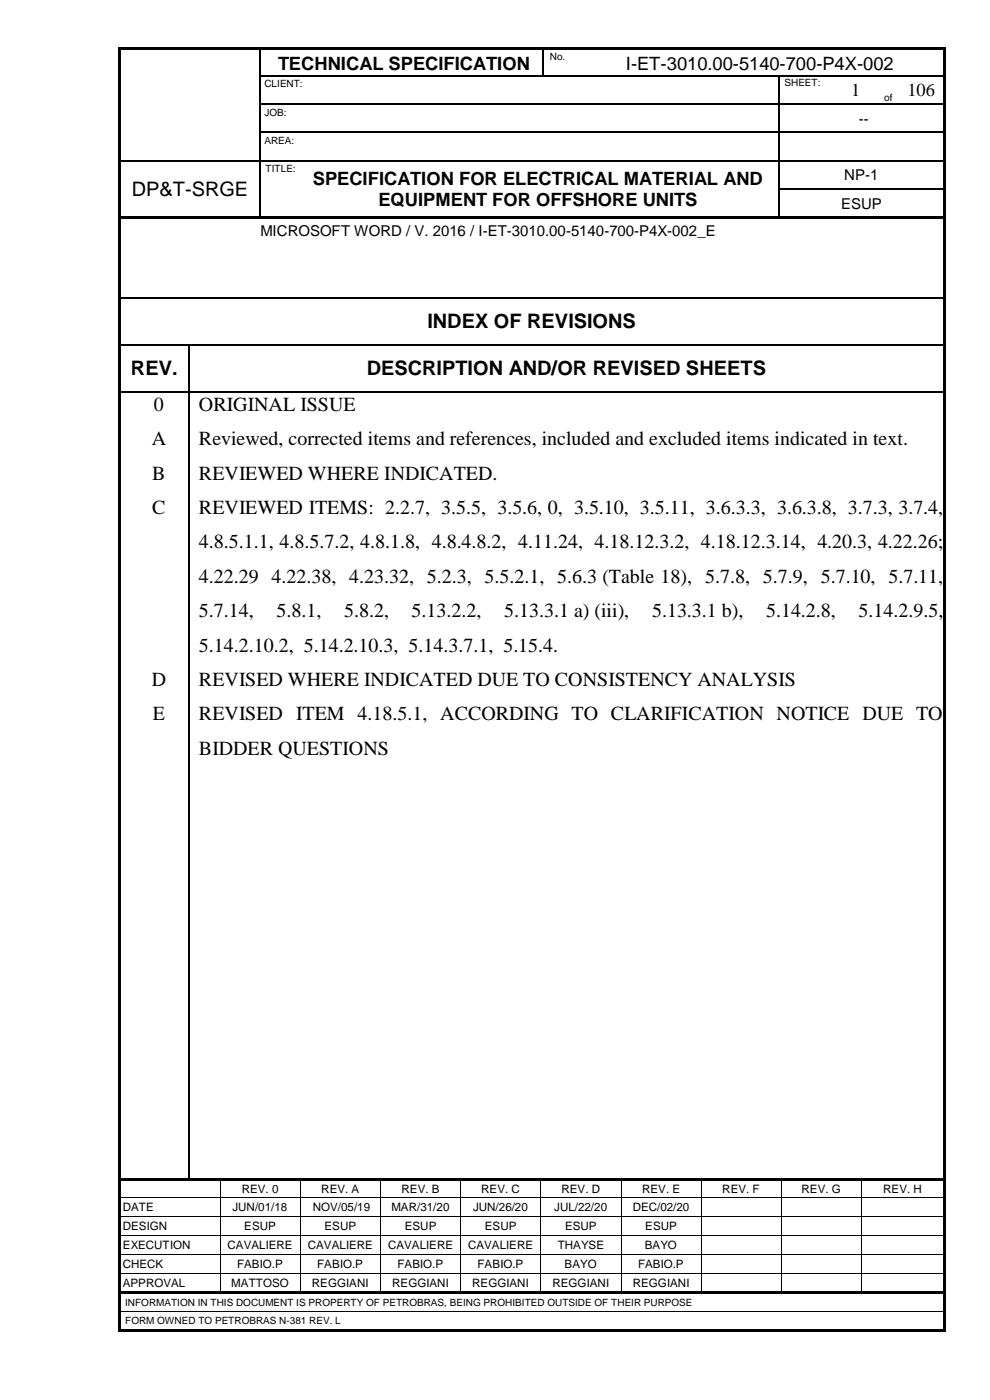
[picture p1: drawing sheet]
<svg xmlns="http://www.w3.org/2000/svg" width="210mm" height="297mm" viewBox="0 0 210 297" stroke-linecap="round" stroke-linejoin="round" font-family="sans-serif">
<defs><g id="words">
<g font-size="4.2">
<text x="27.9" y="41.6">DP&amp;T-SRGE</text>
<text x="90.7" y="69.6">INDEX OF REVISIONS</text>
<text x="27.8" y="79.6">REV.</text>
<text x="77.8" y="79.6">DESCRIPTION AND/OR REVISED SHEETS</text>
<text x="32.6" y="87.1">0</text>
<text x="42.2" y="87.1">ORIGINAL ISSUE</text>
<text x="32.2" y="94.4">A</text>
<text x="42.2" y="94.4">Reviewed, corrected items and references, included and excluded items indicated in text.</text>
<text x="32.3" y="101.7">B</text>
<text x="42.2" y="101.7">REVIEWED WHERE INDICATED.</text>
<text x="32.3" y="109">C</text>
<text x="42.2" y="109">REVIEWED ITEMS: 2.2.7, 3.5.5, 3.5.6, 0, 3.5.10, 3.5.11, 3.6.3.3, 3.6.3.8, 3.7.3, 3.7.4,</text>
<text x="42.2" y="116.3">4.8.5.1.1, 4.8.5.7.2, 4.8.1.8, 4.8.4.8.2, 4.11.24, 4.18.12.3.2, 4.18.12.3.14, 4.20.3, 4.22.26;</text>
<text x="42.2" y="123.6">4.22.29</text>
<text x="57.6" y="123.6">4.22.38, 4.23.32, 5.2.3, 5.5.2.1, 5.6.3 (Table 18), 5.7.8, 5.7.9, 5.7.10, 5.7.11,</text>
<text x="42.2" y="131">5.7.14,</text>
<text x="58.7" y="131">5.8.1,</text>
<text x="73" y="131">5.8.2,</text>
<text x="87.3" y="131">5.13.2.2,</text>
<text x="107" y="131">5.13.3.1 a) (iii),</text>
<text x="138.3" y="131">5.13.3.1 b),</text>
<text x="162.6" y="131">5.14.2.8,</text>
<text x="182.2" y="131">5.14.2.9.5,</text>
<text x="42.2" y="138.2">5.14.2.10.2, 5.14.2.10.3, 5.14.3.7.1, 5.15.4.</text>
<text x="32.2" y="145.6">D</text>
<text x="42.2" y="145.6">REVISED WHERE INDICATED DUE TO CONSISTENCY ANALYSIS</text>
<text x="32.4" y="152.8">E</text>
<text x="42.2" y="152.8">REVISED ITEM 4.18.5.1, ACCORDING TO CLARIFICATION NOTICE DUE TO</text>
<text x="42.2" y="160.2">BIDDER QUESTIONS</text>
</g>
<g font-size="3.9">
<text x="59" y="14.9">TECHNICAL SPECIFICATION</text>
<text x="132.8" y="14.8">I-ET-3010.00-5140-700-P4X-002</text>
<text x="180.5" y="20.4">1</text>
<text x="192.5" y="20.4">106</text>
<text x="66.4" y="39.2">SPECIFICATION FOR ELECTRICAL MATERIAL AND</text>
<text x="80.3" y="43.7">EQUIPMENT FOR OFFSHORE UNITS</text>
</g>
<g font-size="3.2">
<text x="182.2" y="26.4">--</text>
<text x="179.1" y="38.3">NP-1</text>
<text x="178.4" y="44.2">ESUP</text>
<text x="55.3" y="50.2">MICROSOFT WORD / V. 2016 / I-ET-3010.00-5140-700-P4X-002_E</text>
</g>
<g font-size="2.5">
<text x="26" y="257">DATE</text>
<text x="49.3" y="257">JUN/01/18</text>
<text x="51.3" y="253.2">REV. 0</text>
<text x="66.3" y="257">NOV/05/19</text>
<text x="68.2" y="253.2">REV. A</text>
<text x="83" y="257">MAR/31/20</text>
<text x="85.2" y="253.2">REV. B</text>
<text x="100.3" y="257">JUN/26/20</text>
<text x="102.1" y="253.2">REV. C</text>
<text x="117.6" y="257">JUL/22/20</text>
<text x="119.1" y="253.2">REV. D</text>
<text x="134.2" y="257">DEC/02/20</text>
<text x="136.2" y="253.2">REV. E</text>
<text x="153.2" y="253.2">REV. F</text>
<text x="170" y="253.2">REV. G</text>
<text x="187.4" y="253.2">REV. H</text>
<text x="26" y="261">DESIGN</text>
<text x="51.8" y="261">ESUP</text>
<text x="68.9" y="261">ESUP</text>
<text x="85.9" y="261">ESUP</text>
<text x="102.8" y="261">ESUP</text>
<text x="119.9" y="261">ESUP</text>
<text x="136.9" y="261">ESUP</text>
<text x="26" y="265">EXECUTION</text>
<text x="26" y="269">CHECK</text>
<text x="48.3" y="265">CAVALIERE</text>
<text x="50.3" y="269">FABIO.P</text>
<text x="65.3" y="265">CAVALIERE</text>
<text x="67.3" y="269">FABIO.P</text>
<text x="82.3" y="265">CAVALIERE</text>
<text x="84.3" y="269">FABIO.P</text>
<text x="99.3" y="265">CAVALIERE</text>
<text x="101.3" y="269">FABIO.P</text>
<text x="118.3" y="265">THAYSE</text>
<text x="119.8" y="269">BAYO</text>
<text x="135.4" y="269">FABIO.P</text>
<text x="136.8" y="265">BAYO</text>
<text x="26" y="273">APPROVAL</text>
<text x="49.1" y="273">MATTOSO</text>
<text x="66.2" y="273">REGGIANI</text>
<text x="83.2" y="273">REGGIANI</text>
<text x="100.2" y="273">REGGIANI</text>
<text x="117.2" y="273">REGGIANI</text>
<text x="134.2" y="273">REGGIANI</text>
</g>
<g font-size="2.1">
<text x="116.7" y="12.8">No.</text>
<text x="56.1" y="18.5">CLIENT:</text>
<text x="166.4" y="18.3">SHEET:</text>
<text x="187.6" y="21.5">of</text>
<text x="56.1" y="24.6">JOB:</text>
<text x="56.1" y="30.6">AREA:</text>
<text x="56.4" y="36.5">TITLE:</text>
<text x="26.6" y="277.1">INFORMATION IN THIS DOCUMENT IS PROPERTY OF PETROBRAS, BEING PROHIBITED OUTSIDE OF THEIR PURPOSE</text>
<text x="26.6" y="280.9">FORM OWNED TO PETROBRAS N-381 REV. L</text>
</g>
</g></defs>
<g fill="#000">
<path d="M25 10h.5v.5h-.5z" fill-rule="evenodd"/>
<path d="M25 10h.5v.5h-.5z" fill-rule="evenodd"/>
<path d="M25 10.5h.5v5.5h-.5z" fill-rule="evenodd"/>
<path d="M25 16h.5v.3h-.5z" fill-rule="evenodd"/>
<path d="M25.5 10h29.6v.5h-29.6z" fill-rule="evenodd"/>
<path d="M55.1 10.5h.3z" fill-rule="evenodd"/>
<path d="M55.1 10h.5v.5h-.5z" fill-rule="evenodd"/>
<path d="M55.1 16h.3v.3h-.3z" fill-rule="evenodd"/>
<path d="M55.6 10h59.5v.5h-59.5z" fill-rule="evenodd"/>
<path d="M68.7 16h.3v.3h-.3z" fill-rule="evenodd"/>
<path d="M115.1 10.5h.3z" fill-rule="evenodd"/>
<path d="M115.1 10h.5v.5h-.5z" fill-rule="evenodd"/>
<path d="M115.1 16h.3v.3h-.3z" fill-rule="evenodd"/>
<path d="M115.6 10h5.7v.5h-5.7z" fill-rule="evenodd"/>
<path d="M121.3 10h.5v.5h-.5z" fill-rule="evenodd"/>
<path d="M121.3 16h.2v.3h-.2z" fill-rule="evenodd"/>
<path d="M121.8 10h78.3v.5h-78.3z" fill-rule="evenodd"/>
<path d="M165.2 16h.3v.3h-.3z" fill-rule="evenodd"/>
<path d="M177.9 16h.2v.3h-.2z" fill-rule="evenodd"/>
<path d="M185.3 16h.2v.3h-.2z" fill-rule="evenodd"/>
<path d="M190.7 16h.3v.3h-.3z" fill-rule="evenodd"/>
<path d="M200.1 10h.5v.5h-.5z" fill-rule="evenodd"/>
<path d="M200.1 10h.5v.5h-.5z" fill-rule="evenodd"/>
<path d="M200.1 10.5h.5v5.5h-.5z" fill-rule="evenodd"/>
<path d="M200.1 16h.5v.3h-.5z" fill-rule="evenodd"/>
<path d="M25 16.3h.5v5.7h-.5z" fill-rule="evenodd"/>
<path d="M25 22h.5v.3h-.5z" fill-rule="evenodd"/>
<path d="M25 22.3h.5v5.7h-.5z" fill-rule="evenodd"/>
<path d="M25 28h.5v.2h-.5z" fill-rule="evenodd"/>
<path d="M25 28.2h.5v5.8h-.5z" fill-rule="evenodd"/>
<path d="M25 34h.5v.3h-.5z" fill-rule="evenodd"/>
<path d="M55.1 22h.3v.3h-.3z" fill-rule="evenodd"/>
<path d="M55.1 28h.3v.2h-.3z" fill-rule="evenodd"/>
<path d="M55.1 34h.3v.3h-.3z" fill-rule="evenodd"/>
<path d="M63.1 34h.2v.3h-.2z" fill-rule="evenodd"/>
<path d="M68.7 22h.3v.3h-.3z" fill-rule="evenodd"/>
<path d="M68.7 28h.3v.2h-.3z" fill-rule="evenodd"/>
<path d="M68.7 34h.3v.3h-.3z" fill-rule="evenodd"/>
<path d="M165.2 22h.3v.3h-.3z" fill-rule="evenodd"/>
<path d="M165.2 28h.3v.2h-.3z" fill-rule="evenodd"/>
<path d="M165.2 34h.3v.3h-.3z" fill-rule="evenodd"/>
<path d="M177.9 22h.2v.3h-.2z" fill-rule="evenodd"/>
<path d="M185.3 22h.2v.3h-.2z" fill-rule="evenodd"/>
<path d="M190.7 22h.3v.3h-.3z" fill-rule="evenodd"/>
<path d="M200.1 16.3h.5v5.7h-.5z" fill-rule="evenodd"/>
<path d="M200.1 22h.5v.3h-.5z" fill-rule="evenodd"/>
<path d="M200.1 22.3h.5v5.7h-.5z" fill-rule="evenodd"/>
<path d="M200.1 28h.5v.2h-.5z" fill-rule="evenodd"/>
<path d="M200.1 28.2h.5v5.8h-.5z" fill-rule="evenodd"/>
<path d="M200.1 34h.5v.3h-.5z" fill-rule="evenodd"/>
<path d="M25 34.3h.5v5.7h-.5z" fill-rule="evenodd"/>
<path d="M25 40h.5v.3h-.5z" fill-rule="evenodd"/>
<path d="M25 40.3h.5v5.7h-.5z" fill-rule="evenodd"/>
<path d="M25 46h.5v.5h-.5z" fill-rule="evenodd"/>
<path d="M25.5 46h29.6v.5h-29.6z" fill-rule="evenodd"/>
<path d="M55.1 40h.3v.3h-.3z" fill-rule="evenodd"/>
<path d="M55.1 46h.5v.5h-.5z" fill-rule="evenodd"/>
<path d="M55.4 46h.5v.5h-.5z" fill-rule="evenodd"/>
<path d="M55.9 46h7.2v.5h-7.2z" fill-rule="evenodd"/>
<path d="M63.1 46h.5v.5h-.5z" fill-rule="evenodd"/>
<path d="M63.6 46h101.6v.5h-101.6z" fill-rule="evenodd"/>
<path d="M165.2 40h.3v.3h-.3z" fill-rule="evenodd"/>
<path d="M165.2 46h.5v.5h-.5z" fill-rule="evenodd"/>
<path d="M165.7 46h34.4v.5h-34.4z" fill-rule="evenodd"/>
<path d="M200.1 34.3h.5v5.7h-.5z" fill-rule="evenodd"/>
<path d="M200.1 40h.5v.3h-.5z" fill-rule="evenodd"/>
<path d="M200.1 40.3h.5v5.7h-.5z" fill-rule="evenodd"/>
<path d="M200.1 46h.5v.5h-.5z" fill-rule="evenodd"/>
<path d="M25 46.5h.5v16.5h-.5z" fill-rule="evenodd"/>
<path d="M25 63h.5v.3h-.5z" fill-rule="evenodd"/>
<path d="M25 63.3h.5v9.7h-.5z" fill-rule="evenodd"/>
<path d="M25 73h.5v.2h-.5z" fill-rule="evenodd"/>
<path d="M40 73h.2v.2h-.2z" fill-rule="evenodd"/>
<path d="M55.3 63h.2v.3h-.2z" fill-rule="evenodd"/>
<path d="M200.1 46.5h.5v16.5h-.5z" fill-rule="evenodd"/>
<path d="M200.1 63h.5v.3h-.5z" fill-rule="evenodd"/>
<path d="M200.1 63.3h.5v9.7h-.5z" fill-rule="evenodd"/>
<path d="M200.1 73h.5v.2h-.5z" fill-rule="evenodd"/>
<path d="M25 73.2h.5v9.8h-.5z" fill-rule="evenodd"/>
<path d="M25 83h.5v.2h-.5z" fill-rule="evenodd"/>
<path d="M40 83h.2v.2h-.2z" fill-rule="evenodd"/>
<path d="M200.1 73.2h.5v9.8h-.5z" fill-rule="evenodd"/>
<path d="M200.1 83h.5v.2h-.5z" fill-rule="evenodd"/>
<path d="M25 83.2h.5v166.9h-.5z" fill-rule="evenodd"/>
<path d="M25 250.1h.5v.5h-.5z" fill-rule="evenodd"/>
<path d="M25 250.6h.5v3.4h-.5z" fill-rule="evenodd"/>
<path d="M25 254h.5v.2h-.5z" fill-rule="evenodd"/>
<path d="M25 254.2h.5v3.9h-.5z" fill-rule="evenodd"/>
<path d="M25 258.1h.5v.1h-.5z" fill-rule="evenodd"/>
<path d="M25.5 250.1h14.5v.5h-14.5z" fill-rule="evenodd"/>
<path d="M40 250.1h.5v.5h-.5z" fill-rule="evenodd"/>
<path d="M40.5 250.1h6.2v.5h-6.2z" fill-rule="evenodd"/>
<path d="M46.7 250.6h.1z" fill-rule="evenodd"/>
<path d="M46.7 250.1h.5v.5h-.5z" fill-rule="evenodd"/>
<path d="M46.7 254h.1v.2h-.1z" fill-rule="evenodd"/>
<path d="M46.7 258.1h.1v.1h-.1z" fill-rule="evenodd"/>
<path d="M47.2 250.1h16.4v.5h-16.4z" fill-rule="evenodd"/>
<path d="M63.6 250.6h.2z" fill-rule="evenodd"/>
<path d="M63.6 250.1h.5v.5h-.5z" fill-rule="evenodd"/>
<path d="M63.6 254h.2v.2h-.2z" fill-rule="evenodd"/>
<path d="M63.6 258.1h.2v.1h-.2z" fill-rule="evenodd"/>
<path d="M64.1 250.1h16.6v.5h-16.6z" fill-rule="evenodd"/>
<path d="M80.7 250.6h.1z" fill-rule="evenodd"/>
<path d="M80.7 250.1h.5v.5h-.5z" fill-rule="evenodd"/>
<path d="M80.7 254h.1v.2h-.1z" fill-rule="evenodd"/>
<path d="M80.7 258.1h.1v.1h-.1z" fill-rule="evenodd"/>
<path d="M81.2 250.1h16.5v.5h-16.5z" fill-rule="evenodd"/>
<path d="M97.7 250.6h.1z" fill-rule="evenodd"/>
<path d="M97.7 250.1h.5v.5h-.5z" fill-rule="evenodd"/>
<path d="M97.7 254h.1v.2h-.1z" fill-rule="evenodd"/>
<path d="M97.7 258.1h.1v.1h-.1z" fill-rule="evenodd"/>
<path d="M98.2 250.1h16.5v.5h-16.5z" fill-rule="evenodd"/>
<path d="M114.7 250.6h.1z" fill-rule="evenodd"/>
<path d="M114.7 250.1h.5v.5h-.5z" fill-rule="evenodd"/>
<path d="M114.7 254h.1v.2h-.1z" fill-rule="evenodd"/>
<path d="M114.7 258.1h.1v.1h-.1z" fill-rule="evenodd"/>
<path d="M115.2 250.1h16.5v.5h-16.5z" fill-rule="evenodd"/>
<path d="M131.7 250.6h.2z" fill-rule="evenodd"/>
<path d="M131.7 250.1h.5v.5h-.5z" fill-rule="evenodd"/>
<path d="M131.7 254h.2v.2h-.2z" fill-rule="evenodd"/>
<path d="M131.7 258.1h.2v.1h-.2z" fill-rule="evenodd"/>
<path d="M132.2 250.1h16.5v.5h-16.5z" fill-rule="evenodd"/>
<path d="M148.7 250.6h.2z" fill-rule="evenodd"/>
<path d="M148.7 250.1h.5v.5h-.5z" fill-rule="evenodd"/>
<path d="M148.7 254h.2v.2h-.2z" fill-rule="evenodd"/>
<path d="M148.7 258.1h.2v.1h-.2z" fill-rule="evenodd"/>
<path d="M149.2 250.1h16.5v.5h-16.5z" fill-rule="evenodd"/>
<path d="M165.7 250.6h.2z" fill-rule="evenodd"/>
<path d="M165.7 250.1h.5v.5h-.5z" fill-rule="evenodd"/>
<path d="M165.7 254h.2v.2h-.2z" fill-rule="evenodd"/>
<path d="M165.7 258.1h.2v.1h-.2z" fill-rule="evenodd"/>
<path d="M166.2 250.1h16.5v.5h-16.5z" fill-rule="evenodd"/>
<path d="M182.7 250.6h.2z" fill-rule="evenodd"/>
<path d="M182.7 250.1h.5v.5h-.5z" fill-rule="evenodd"/>
<path d="M182.7 254h.2v.2h-.2z" fill-rule="evenodd"/>
<path d="M182.7 258.1h.2v.1h-.2z" fill-rule="evenodd"/>
<path d="M183.2 250.1h16.9v.5h-16.9z" fill-rule="evenodd"/>
<path d="M200.1 83.2h.5v166.9h-.5z" fill-rule="evenodd"/>
<path d="M200.1 250.1h.5v.5h-.5z" fill-rule="evenodd"/>
<path d="M200.1 250.6h.5v3.4h-.5z" fill-rule="evenodd"/>
<path d="M200.1 254h.5v.2h-.5z" fill-rule="evenodd"/>
<path d="M200.1 254.2h.5v3.9h-.5z" fill-rule="evenodd"/>
<path d="M200.1 258.1h.5v.1h-.5z" fill-rule="evenodd"/>
<path d="M25 258.2h.5v3.9h-.5z" fill-rule="evenodd"/>
<path d="M25 262.1h.5v.1h-.5z" fill-rule="evenodd"/>
<path d="M25 262.2h.5v3.9h-.5z" fill-rule="evenodd"/>
<path d="M25 266.1h.5v.1h-.5z" fill-rule="evenodd"/>
<path d="M25 266.2h.5v3.9h-.5z" fill-rule="evenodd"/>
<path d="M25 270.1h.5v.1h-.5z" fill-rule="evenodd"/>
<path d="M25 270.2h.5v3.9h-.5z" fill-rule="evenodd"/>
<path d="M25 274.1h.5v.5h-.5z" fill-rule="evenodd"/>
<path d="M25 274.6h.5v3.5h-.5z" fill-rule="evenodd"/>
<path d="M25 278.1h.5v.2h-.5z" fill-rule="evenodd"/>
<path d="M25.5 274.1h21.2v.5h-21.2z" fill-rule="evenodd"/>
<path d="M46.7 262.1h.1v.1h-.1z" fill-rule="evenodd"/>
<path d="M46.7 266.1h.1v.1h-.1z" fill-rule="evenodd"/>
<path d="M46.7 270.1h.1v.1h-.1z" fill-rule="evenodd"/>
<path d="M46.7 274.1h.5v.5h-.5z" fill-rule="evenodd"/>
<path d="M47.2 274.1h16.4v.5h-16.4z" fill-rule="evenodd"/>
<path d="M63.6 262.1h.2v.1h-.2z" fill-rule="evenodd"/>
<path d="M63.6 266.1h.2v.1h-.2z" fill-rule="evenodd"/>
<path d="M63.6 270.1h.2v.1h-.2z" fill-rule="evenodd"/>
<path d="M63.6 274.1h.5v.5h-.5z" fill-rule="evenodd"/>
<path d="M64.1 274.1h16.6v.5h-16.6z" fill-rule="evenodd"/>
<path d="M80.7 262.1h.1v.1h-.1z" fill-rule="evenodd"/>
<path d="M80.7 266.1h.1v.1h-.1z" fill-rule="evenodd"/>
<path d="M80.7 270.1h.1v.1h-.1z" fill-rule="evenodd"/>
<path d="M80.7 274.1h.5v.5h-.5z" fill-rule="evenodd"/>
<path d="M81.2 274.1h16.5v.5h-16.5z" fill-rule="evenodd"/>
<path d="M97.7 262.1h.1v.1h-.1z" fill-rule="evenodd"/>
<path d="M97.7 266.1h.1v.1h-.1z" fill-rule="evenodd"/>
<path d="M97.7 270.1h.1v.1h-.1z" fill-rule="evenodd"/>
<path d="M97.7 274.1h.5v.5h-.5z" fill-rule="evenodd"/>
<path d="M98.2 274.1h16.5v.5h-16.5z" fill-rule="evenodd"/>
<path d="M114.7 262.1h.1v.1h-.1z" fill-rule="evenodd"/>
<path d="M114.7 266.1h.1v.1h-.1z" fill-rule="evenodd"/>
<path d="M114.7 270.1h.1v.1h-.1z" fill-rule="evenodd"/>
<path d="M114.7 274.1h.5v.5h-.5z" fill-rule="evenodd"/>
<path d="M115.2 274.1h16.5v.5h-16.5z" fill-rule="evenodd"/>
<path d="M131.7 262.1h.2v.1h-.2z" fill-rule="evenodd"/>
<path d="M131.7 266.1h.2v.1h-.2z" fill-rule="evenodd"/>
<path d="M131.7 270.1h.2v.1h-.2z" fill-rule="evenodd"/>
<path d="M131.7 274.1h.5v.5h-.5z" fill-rule="evenodd"/>
<path d="M132.2 274.1h16.5v.5h-16.5z" fill-rule="evenodd"/>
<path d="M148.7 262.1h.2v.1h-.2z" fill-rule="evenodd"/>
<path d="M148.7 266.1h.2v.1h-.2z" fill-rule="evenodd"/>
<path d="M148.7 270.1h.2v.1h-.2z" fill-rule="evenodd"/>
<path d="M148.7 274.1h.5v.5h-.5z" fill-rule="evenodd"/>
<path d="M149.2 274.1h16.5v.5h-16.5z" fill-rule="evenodd"/>
<path d="M165.7 262.1h.2v.1h-.2z" fill-rule="evenodd"/>
<path d="M165.7 266.1h.2v.1h-.2z" fill-rule="evenodd"/>
<path d="M165.7 270.1h.2v.1h-.2z" fill-rule="evenodd"/>
<path d="M165.7 274.1h.5v.5h-.5z" fill-rule="evenodd"/>
<path d="M166.2 274.1h16.5v.5h-16.5z" fill-rule="evenodd"/>
<path d="M182.7 262.1h.2v.1h-.2z" fill-rule="evenodd"/>
<path d="M182.7 266.1h.2v.1h-.2z" fill-rule="evenodd"/>
<path d="M182.7 270.1h.2v.1h-.2z" fill-rule="evenodd"/>
<path d="M182.7 274.1h.5v.5h-.5z" fill-rule="evenodd"/>
<path d="M183.2 274.1h16.9v.5h-16.9z" fill-rule="evenodd"/>
<path d="M200.1 258.2h.5v3.9h-.5z" fill-rule="evenodd"/>
<path d="M200.1 262.1h.5v.1h-.5z" fill-rule="evenodd"/>
<path d="M200.1 262.2h.5v3.9h-.5z" fill-rule="evenodd"/>
<path d="M200.1 266.1h.5v.1h-.5z" fill-rule="evenodd"/>
<path d="M200.1 266.2h.5v3.9h-.5z" fill-rule="evenodd"/>
<path d="M200.1 270.1h.5v.1h-.5z" fill-rule="evenodd"/>
<path d="M200.1 270.2h.5v3.9h-.5z" fill-rule="evenodd"/>
<path d="M200.1 274.1h.5v.5h-.5z" fill-rule="evenodd"/>
<path d="M200.1 274.6h.5v3.5h-.5z" fill-rule="evenodd"/>
<path d="M200.1 278.1h.5v.2h-.5z" fill-rule="evenodd"/>
<path d="M25 278.3h.5v3.8h-.5z" fill-rule="evenodd"/>
<path d="M25 282.1h.5v.5h-.5z" fill-rule="evenodd"/>
<path d="M25 282.1h.5v.5h-.5z" fill-rule="evenodd"/>
<path d="M25.5 282.1h174.6v.5h-174.6z" fill-rule="evenodd"/>
<path d="M200.1 278.3h.5v3.8h-.5z" fill-rule="evenodd"/>
<path d="M200.1 282.1h.5v.5h-.5z" fill-rule="evenodd"/>
<path d="M200.1 282.1h.5v.5h-.5z" fill-rule="evenodd"/>
</g>
<g fill="none" stroke="#000" stroke-width=".25">
<path d="M55.3 10.5v5.5M55.3 16.3v5.7M55.4 16.1h13.3M69 16.1h46.1M115.3 10.5v5.5M115.4 16.1h5.9M121.5 16.1h43.7M165.3 16.3v5.7M165.5 16.1h12.4M178.1 16.1h7.2M185.5 16.1h5.2M191 16.1h9.1"/>
<path d="M25.5 34.1h29.6M55.3 22.3v5.7M55.3 28.2v5.8M55.3 34.3v5.7M55.4 22.1h13.3M55.4 28.1h13.3M55.4 34.1h7.7M63.3 34.1h5.4M69 22.1h96.2M69 28.1h96.2M69 34.1h96.2M165.3 22.3v5.7"/>
<path d="M165.3 28.2v5.8M165.3 34.3v5.7M165.5 22.1h12.4M165.5 28.1h34.6M165.5 34.1h34.6M178.1 22.1h7.2M185.5 22.1h5.2M191 22.1h9.1M55.3 40.3v5.7M165.3 40.3v5.7M165.5 40.1h34.6M25.5 63.1h29.8"/>
<path d="M25.5 73.1h14.5M40.1 73.2v9.8M40.2 73.1h159.9M55.5 63.1h144.6M25.5 83.1h14.5M40.1 83.2v166.9M40.2 83.1h159.9"/>
</g>
<g fill="none" stroke="#000" stroke-width=".21">
<path d="M25.5 254.1h21.2M25.5 258.1h21.2M46.7 250.6v3.4M46.7 254.2v3.9M46.7 258.2v3.9M46.8 254.1h16.8M46.8 258.1h16.8M63.7 250.6v3.4M63.7 254.2v3.9M63.7 258.2v3.9M63.8 254.1h16.9M63.8 258.1h16.9"/>
<path d="M80.7 250.6v3.4M80.7 254.2v3.9M80.7 258.2v3.9M80.8 254.1h16.9M80.8 258.1h16.9M97.8 250.6v3.4M97.8 254.2v3.9M97.8 258.2v3.9M97.8 254.1h16.9M97.8 258.1h16.9M114.7 250.6v3.4M114.7 254.2v3.9"/>
<path d="M114.7 258.2v3.9M114.8 254.1h16.9M114.8 258.1h16.9M131.8 250.6v3.4M131.8 254.2v3.9M131.8 258.2v3.9M131.9 254.1h16.8M131.9 258.1h16.8M148.8 250.6v3.4M148.8 254.2v3.9M148.8 258.2v3.9M148.9 254.1h16.8"/>
<path d="M148.9 258.1h16.8M165.8 250.6v3.4M165.8 254.2v3.9M165.8 258.2v3.9M165.9 254.1h16.8M165.9 258.1h16.8M182.8 250.6v3.4M182.8 254.2v3.9M182.8 258.2v3.9M182.9 254.1h17.2M182.9 258.1h17.2M25.5 262.2h21.2"/>
<path d="M25.5 266.1h21.2M25.5 270.2h21.2M25.5 278.2h174.6M46.7 262.2v3.9M46.7 266.2v3.9M46.7 270.2v3.9M46.8 262.2h16.8M46.8 266.1h16.8M46.8 270.2h16.8M63.7 262.2v3.9M63.7 266.2v3.9M63.7 270.2v3.9"/>
<path d="M63.8 262.2h16.9M63.8 266.1h16.9M63.8 270.2h16.9M80.7 262.2v3.9M80.7 266.2v3.9M80.7 270.2v3.9M80.8 262.2h16.9M80.8 266.1h16.9M80.8 270.2h16.9M97.8 262.2v3.9M97.8 266.2v3.9M97.8 270.2v3.9"/>
<path d="M97.8 262.2h16.9M97.8 266.1h16.9M97.8 270.2h16.9M114.7 262.2v3.9M114.7 266.2v3.9M114.7 270.2v3.9M114.8 262.2h16.9M114.8 266.1h16.9M114.8 270.2h16.9M131.8 262.2v3.9M131.8 266.2v3.9M131.8 270.2v3.9"/>
<path d="M131.9 262.2h16.8M131.9 266.1h16.8M131.9 270.2h16.8M148.8 262.2v3.9M148.8 266.2v3.9M148.8 270.2v3.9M148.9 262.2h16.8M148.9 266.1h16.8M148.9 270.2h16.8M165.8 262.2v3.9M165.8 266.2v3.9M165.8 270.2v3.9"/>
<path d="M165.9 262.2h16.8M165.9 266.1h16.8M165.9 270.2h16.8M182.8 262.2v3.9M182.8 266.2v3.9M182.8 270.2v3.9M182.9 262.2h17.2M182.9 266.1h17.2M182.9 270.2h17.2"/>
</g>
<use href="#words"/>
</svg>
